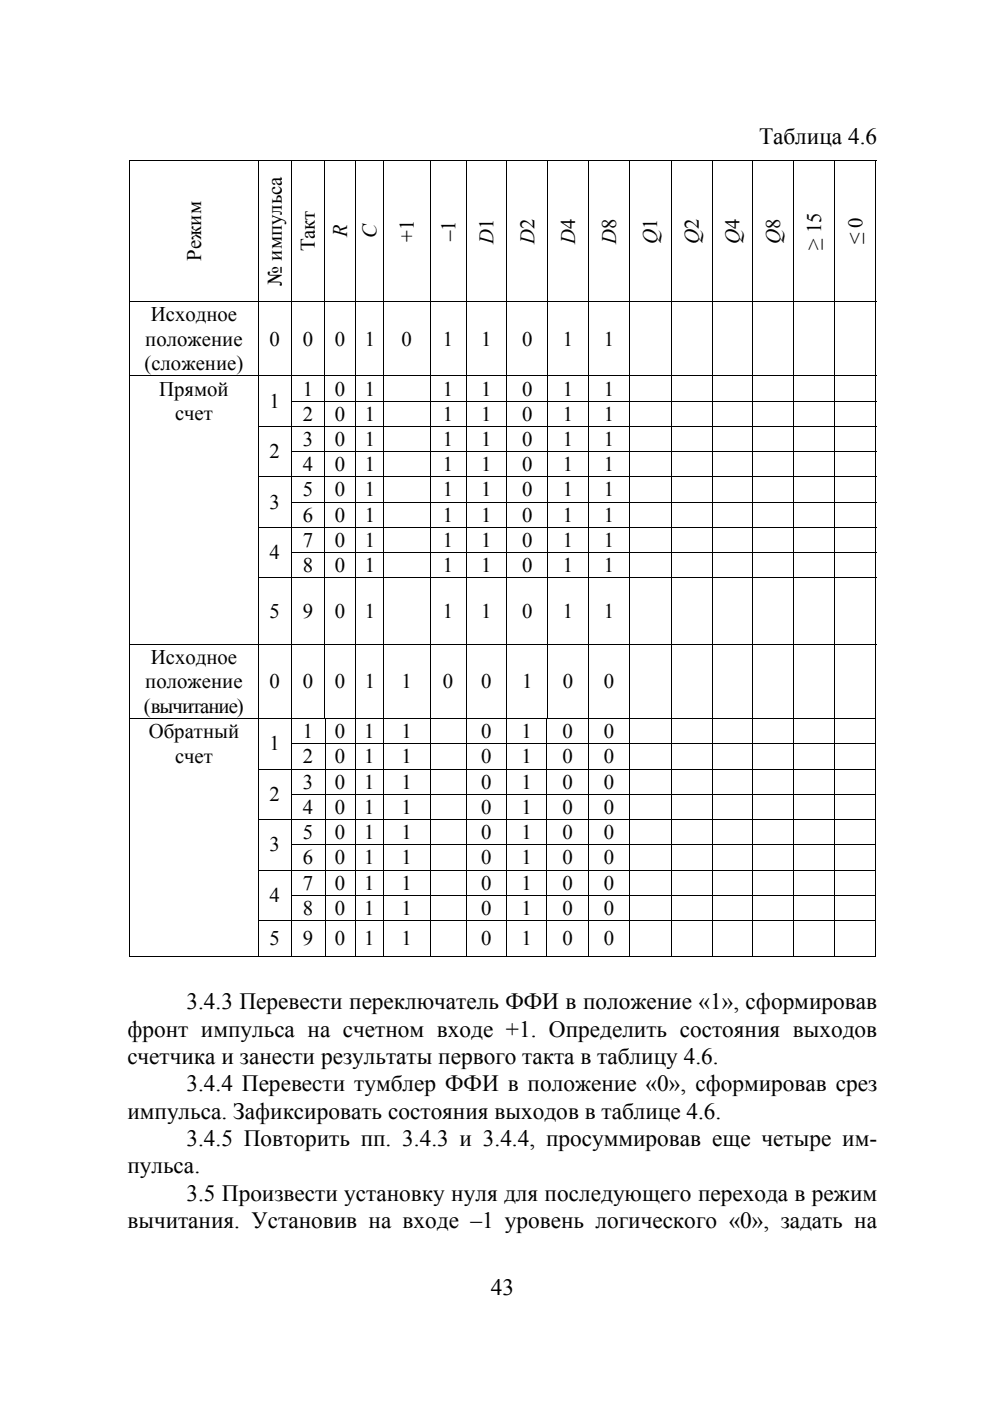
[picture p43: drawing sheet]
<svg xmlns="http://www.w3.org/2000/svg" width="210mm" height="297mm" viewBox="0 0 210 297" stroke-linecap="round" stroke-linejoin="round" font-family="sans-serif">
<defs><g id="words">
<g font-size="4.9">
<text x="160.9" y="30.5">Таблица 4.6</text>
<text x="39.5" y="214">3.4.3 Перевести переключатель ФФИ в положение «1», сформировав</text>
<text x="27" y="219.8">фронт импульса на счетном входе +1. Определить состояния выходов</text>
<text x="27" y="225.6">счетчика и занести результаты первого такта в таблицу 4.6.</text>
<text x="39.5" y="231.4">3.4.4 Перевести тумблер ФФИ в положение «0», сформировав срез</text>
<text x="27" y="237.2">импульса. Зафиксировать состояния выходов в таблице 4.6.</text>
<text x="39.5" y="243">3.4.5 Повторить пп. 3.4.3 и 3.4.4, просуммировав еще четыре им-</text>
<text x="27" y="248.8">пульса.</text>
<text x="39.5" y="254.6">3.5 Произвести установку нуля для последующего перехода в режим</text>
<text x="27" y="260.3">вычитания. Установив на входе –1 уровень логического «0», задать на</text>
<text x="104" y="274.6">43</text>
</g>
<g font-size="4.4">
<text x="66.8" y="53.3" transform="rotate(-90 66.8 53.3)">Такт</text>
<text x="73.6" y="50.3" transform="rotate(-90 73.6 50.3)">R</text>
<text x="79.8" y="50.4" transform="rotate(-90 79.8 50.4)">C</text>
<text x="87.7" y="51.3" transform="rotate(-90 87.7 51.3)">+1</text>
<text x="96.5" y="51.2" transform="rotate(-90 96.5 51.2)">–1</text>
<text x="104.6" y="51.7" transform="rotate(-90 104.6 51.7)">D1</text>
<text x="113.3" y="51.7" transform="rotate(-90 113.3 51.7)">D2</text>
<text x="122" y="51.7" transform="rotate(-90 122 51.7)">D4</text>
<text x="130.6" y="51.7" transform="rotate(-90 130.6 51.7)">D8</text>
<text x="139.4" y="51.7" transform="rotate(-90 139.4 51.7)">Q1</text>
<text x="148.1" y="51.7" transform="rotate(-90 148.1 51.7)">Q2</text>
<text x="156.8" y="51.7" transform="rotate(-90 156.8 51.7)">Q4</text>
<text x="165.4" y="51.7" transform="rotate(-90 165.4 51.7)">Q8</text>
<text x="174.1" y="52.9" transform="rotate(-90 174.1 52.9)">≥ 15</text>
<text x="182.8" y="51.8" transform="rotate(-90 182.8 51.8)">≤ 0</text>
<text x="42.6" y="55.3" transform="rotate(-90 42.6 55.3)">Режим</text>
<text x="59.8" y="60.5" transform="rotate(-90 59.8 60.5)">№ импульса</text>
<text x="32" y="68.2">Исходное</text>
<text x="30.8" y="73.3">положение</text>
<text x="57.2" y="73.3">0</text>
<text x="64.2" y="73.3">0</text>
<text x="71" y="73.3">0</text>
<text x="77.3" y="73.3">1</text>
<text x="85.1" y="73.3">0</text>
<text x="93.9" y="73.3">1</text>
<text x="102" y="73.3">1</text>
<text x="110.7" y="73.3">0</text>
<text x="119.4" y="73.3">1</text>
<text x="128" y="73.3">1</text>
<text x="30.6" y="78.5">(сложение)</text>
<text x="33.7" y="83.9">Прямой</text>
<text x="64.2" y="83.9">1</text>
<text x="71" y="83.9">0</text>
<text x="77.3" y="83.9">1</text>
<text x="93.9" y="83.9">1</text>
<text x="102" y="83.9">1</text>
<text x="110.7" y="83.9">0</text>
<text x="119.4" y="83.9">1</text>
<text x="128" y="83.9">1</text>
<text x="37.1" y="89">счет</text>
<text x="57.2" y="86.4">1</text>
<text x="64.2" y="89.2">2</text>
<text x="71" y="89.2">0</text>
<text x="77.3" y="89.2">1</text>
<text x="93.9" y="89.2">1</text>
<text x="102" y="89.2">1</text>
<text x="110.7" y="89.2">0</text>
<text x="119.4" y="89.2">1</text>
<text x="128" y="89.2">1</text>
<text x="64.2" y="94.6">3</text>
<text x="71" y="94.6">0</text>
<text x="77.3" y="94.6">1</text>
<text x="93.9" y="94.6">1</text>
<text x="102" y="94.6">1</text>
<text x="110.7" y="94.6">0</text>
<text x="119.4" y="94.6">1</text>
<text x="128" y="94.6">1</text>
<text x="57.2" y="97.2">2</text>
<text x="64.2" y="99.9">4</text>
<text x="71" y="99.9">0</text>
<text x="77.3" y="99.9">1</text>
<text x="93.9" y="99.9">1</text>
<text x="102" y="99.9">1</text>
<text x="110.7" y="99.9">0</text>
<text x="119.4" y="99.9">1</text>
<text x="128" y="99.9">1</text>
<text x="57.2" y="107.8">3</text>
<text x="64.2" y="105.3">5</text>
<text x="71" y="105.3">0</text>
<text x="77.3" y="105.3">1</text>
<text x="93.9" y="105.3">1</text>
<text x="102" y="105.3">1</text>
<text x="110.7" y="105.3">0</text>
<text x="119.4" y="105.3">1</text>
<text x="128" y="105.3">1</text>
<text x="64.2" y="110.6">6</text>
<text x="71" y="110.6">0</text>
<text x="77.3" y="110.6">1</text>
<text x="93.9" y="110.6">1</text>
<text x="102" y="110.6">1</text>
<text x="110.7" y="110.6">0</text>
<text x="119.4" y="110.6">1</text>
<text x="128" y="110.6">1</text>
<text x="57.2" y="118.6">4</text>
<text x="64.2" y="116">7</text>
<text x="71" y="116">0</text>
<text x="77.3" y="116">1</text>
<text x="93.9" y="116">1</text>
<text x="102" y="116">1</text>
<text x="110.7" y="116">0</text>
<text x="119.4" y="116">1</text>
<text x="128" y="116">1</text>
<text x="64.2" y="121.3">8</text>
<text x="71" y="121.3">0</text>
<text x="77.3" y="121.3">1</text>
<text x="93.9" y="121.3">1</text>
<text x="102" y="121.3">1</text>
<text x="110.7" y="121.3">0</text>
<text x="119.4" y="121.3">1</text>
<text x="128" y="121.3">1</text>
<text x="57.2" y="131.1">5</text>
<text x="64.2" y="131.1">9</text>
<text x="71" y="131.1">0</text>
<text x="77.3" y="131.1">1</text>
<text x="93.9" y="131.1">1</text>
<text x="102" y="131.1">1</text>
<text x="110.7" y="131.1">0</text>
<text x="119.4" y="131.1">1</text>
<text x="128" y="131.1">1</text>
<text x="32" y="140.8">Исходное</text>
<text x="30.8" y="146">положение</text>
<text x="57.2" y="145.9">0</text>
<text x="64.2" y="145.9">0</text>
<text x="71" y="145.9">0</text>
<text x="77.3" y="145.9">1</text>
<text x="85.1" y="145.9">1</text>
<text x="93.9" y="145.9">0</text>
<text x="102" y="145.9">0</text>
<text x="110.7" y="145.9">1</text>
<text x="119.4" y="145.9">0</text>
<text x="128" y="145.9">0</text>
<text x="30.5" y="151.2">(вычитание)</text>
<text x="31.5" y="156.5">Обратный</text>
<text x="37.1" y="161.7">счет</text>
<text x="57.2" y="159.1">1</text>
<text x="64.2" y="156.5">1</text>
<text x="64.2" y="161.8">2</text>
<text x="71" y="156.5">0</text>
<text x="71" y="161.8">0</text>
<text x="77.2" y="156.5">1</text>
<text x="77.2" y="161.8">1</text>
<text x="85.1" y="156.5">1</text>
<text x="85.1" y="161.8">1</text>
<text x="102" y="156.5">0</text>
<text x="102" y="161.8">0</text>
<text x="110.6" y="156.5">1</text>
<text x="110.6" y="161.8">1</text>
<text x="119.2" y="156.5">0</text>
<text x="119.2" y="161.8">0</text>
<text x="128" y="156.5">0</text>
<text x="128" y="161.8">0</text>
<text x="64.2" y="167.2">3</text>
<text x="71" y="167.2">0</text>
<text x="77.2" y="167.2">1</text>
<text x="85.1" y="167.2">1</text>
<text x="102" y="167.2">0</text>
<text x="110.6" y="167.2">1</text>
<text x="119.2" y="167.2">0</text>
<text x="128" y="167.2">0</text>
<text x="57.2" y="169.8">2</text>
<text x="64.2" y="172.6">4</text>
<text x="71" y="172.6">0</text>
<text x="77.2" y="172.6">1</text>
<text x="85.1" y="172.6">1</text>
<text x="102" y="172.6">0</text>
<text x="110.6" y="172.6">1</text>
<text x="119.2" y="172.6">0</text>
<text x="128" y="172.6">0</text>
<text x="64.2" y="177.9">5</text>
<text x="71" y="177.9">0</text>
<text x="77.2" y="177.9">1</text>
<text x="85.1" y="177.9">1</text>
<text x="102" y="177.9">0</text>
<text x="110.6" y="177.9">1</text>
<text x="119.2" y="177.9">0</text>
<text x="128" y="177.9">0</text>
<text x="57.2" y="180.5">3</text>
<text x="64.2" y="183.3">6</text>
<text x="71" y="183.3">0</text>
<text x="77.2" y="183.3">1</text>
<text x="85.1" y="183.3">1</text>
<text x="102" y="183.3">0</text>
<text x="110.6" y="183.3">1</text>
<text x="119.2" y="183.3">0</text>
<text x="128" y="183.3">0</text>
<text x="57.2" y="191.2">4</text>
<text x="64.2" y="188.6">7</text>
<text x="71" y="188.6">0</text>
<text x="77.2" y="188.6">1</text>
<text x="85.1" y="188.6">1</text>
<text x="102" y="188.6">0</text>
<text x="110.6" y="188.6">1</text>
<text x="119.2" y="188.6">0</text>
<text x="128" y="188.6">0</text>
<text x="64.2" y="194">8</text>
<text x="71" y="194">0</text>
<text x="77.2" y="194">1</text>
<text x="85.1" y="194">1</text>
<text x="102" y="194">0</text>
<text x="110.6" y="194">1</text>
<text x="119.2" y="194">0</text>
<text x="128" y="194">0</text>
<text x="57.2" y="200.4">5</text>
<text x="64.2" y="200.4">9</text>
<text x="71" y="200.4">0</text>
<text x="77.2" y="200.4">1</text>
<text x="85.1" y="200.4">1</text>
<text x="102" y="200.4">0</text>
<text x="110.6" y="200.4">1</text>
<text x="119.2" y="200.4">0</text>
<text x="128" y="200.4">0</text>
</g>
</g></defs>
<g fill="#000">
<path d="M27.4 33.9h.2v.2h-.2zM185.6 33.9h.2v.2h-.2zM27.4 85h.2v.2h-.2zM27.4 90.3h.2v.2h-.2zM27.4 95.7h.2v.1h-.2zM54.7 85h.2v.2h-.2zM54.7 95.7h.2v.1h-.2zM27.4 101h.2v.2h-.2zM27.4 106.4h.2v.2h-.2zM27.4 111.7h.2v.2h-.2zM27.4 117.1h.2v.2h-.2zM54.7 106.4h.2v.2h-.2z"/>
<path d="M54.7 117.1h.2v.2h-.2zM27.4 122.4h.2v.2h-.2zM27.4 157.6h.2v.2h-.2zM54.7 157.6h.2v.2h-.2zM185.6 152.3h.2v.1h-.2zM27.4 163h.2v.1h-.2zM27.4 168.3h.2v.2h-.2zM27.4 173.7h.2v.1h-.2zM27.4 179h.2v.2h-.2zM54.7 168.3h.2v.2h-.2zM54.7 179h.2v.2h-.2zM27.4 184.4h.2v.2h-.2z"/>
<path d="M27.4 189.7h.2v.2h-.2zM27.4 195.1h.2v.2h-.2zM54.7 189.7h.2v.2h-.2zM185.4 202.6h.2v.2h-.2z"/>
</g>
<g fill="none" stroke="#000" stroke-width=".21">
<path d="M27.4 34h158.4M27.5 34.1v29.8M54.8 34.1v29.8M61.8 34.1v29.8M68.8 34.1v29.8M75.4 34.1v29.8M81.2 34.1v29.8M91.2 34.1v29.8M98.8 34.1v29.8M107.5 34.1v29.8M116.1 34.1v29.8M124.8 34.1v29.8"/>
<path d="M133.4 34.1v29.8M142.3 34.1v29.8M151 34.1v29.8M159.6 34.1v29.8M168.3 34.1v29.8M176.9 34.1v29.8M185.7 34.1v29.8M27.4 64h158.4M27.4 79.7h158.4M27.5 64.1v15.5M27.5 79.8v5.2M54.8 64.1v15.5"/>
<path d="M54.8 79.8v5.2M61.8 64.1v15.5M61.8 79.8v5.2M68.8 64.1v15.5M68.8 79.8v5.2M75.4 64.1v15.5M75.4 79.8v5.2M81.2 64.1v15.5M81.2 79.8v5.2M91.2 64.1v15.5M91.2 79.8v5.2M98.8 64.1v15.5"/>
<path d="M98.8 79.8v5.2M107.5 64.1v15.5M107.5 79.8v5.2M116.1 64.1v15.5M116.1 79.8v5.2M124.8 64.1v15.5M124.8 79.8v5.2M133.4 64.1v15.5M133.4 79.8v5.2M142.3 64.1v15.5M142.3 79.8v5.2M151 64.1v15.5"/>
<path d="M151 79.8v5.2M159.6 64.1v15.5M159.6 79.8v5.2M168.3 64.1v15.5M168.3 79.8v5.2M176.9 64.1v15.5M176.9 79.8v5.2M185.7 64.1v15.5M185.7 79.8v5.2M27.5 85.2v5.1M27.5 90.5v5.2M27.5 95.8v5.2"/>
<path d="M54.7 90.4h131.1M54.8 85.2v5.1M54.8 90.5v5.2M54.8 95.8v5.2M61.7 85.1h124.1M61.7 95.8h124.1M61.8 85.2v5.1M61.8 90.5v5.2M61.8 95.8v5.2M68.8 85.2v5.1M68.8 90.5v5.2M68.8 95.8v5.2"/>
<path d="M75.4 85.2v5.1M75.4 90.5v5.2M75.4 95.8v5.2M81.2 85.2v5.1M81.2 90.5v5.2M81.2 95.8v5.2M91.2 85.2v5.1M91.2 90.5v5.2M91.2 95.8v5.2M98.8 85.2v5.1M98.8 90.5v5.2M98.8 95.8v5.2"/>
<path d="M107.5 85.2v5.1M107.5 90.5v5.2M107.5 95.8v5.2M116.1 85.2v5.1M116.1 90.5v5.2M116.1 95.8v5.2M124.8 85.2v5.1M124.8 90.5v5.2M124.8 95.8v5.2M133.4 85.2v5.1M133.4 90.5v5.2M133.4 95.8v5.2"/>
<path d="M142.3 85.2v5.1M142.3 90.5v5.2M142.3 95.8v5.2M151 85.2v5.1M151 90.5v5.2M151 95.8v5.2M159.6 85.2v5.1M159.6 90.5v5.2M159.6 95.8v5.2M168.3 85.2v5.1M168.3 90.5v5.2M168.3 95.8v5.2"/>
<path d="M176.9 85.2v5.1M176.9 90.5v5.2M176.9 95.8v5.2M185.7 85.2v5.1M185.7 90.5v5.2M185.7 95.8v5.2M27.5 101.2v5.2M27.5 106.6v5.1M27.5 111.9v5.2M27.5 117.3v5.1M54.7 101.1h131.1M54.7 111.8h131.1"/>
<path d="M54.8 101.2v5.2M54.8 106.6v5.1M54.8 111.9v5.2M54.8 117.3v5.1M61.7 106.5h124.1M61.7 117.2h124.1M61.8 101.2v5.2M61.8 106.6v5.1M61.8 111.9v5.2M61.8 117.3v5.1M68.8 101.2v5.2M68.8 106.6v5.1"/>
<path d="M68.8 111.9v5.2M68.8 117.3v5.1M75.4 101.2v5.2M75.4 106.6v5.1M75.4 111.9v5.2M75.4 117.3v5.1M81.2 101.2v5.2M81.2 106.6v5.1M81.2 111.9v5.2M81.2 117.3v5.1M91.2 101.2v5.2M91.2 106.6v5.1"/>
<path d="M91.2 111.9v5.2M91.2 117.3v5.1M98.8 101.2v5.2M98.8 106.6v5.1M98.8 111.9v5.2M98.8 117.3v5.1M107.5 101.2v5.2M107.5 106.6v5.1M107.5 111.9v5.2M107.5 117.3v5.1M116.1 101.2v5.2M116.1 106.6v5.1"/>
<path d="M116.1 111.9v5.2M116.1 117.3v5.1M124.8 101.2v5.2M124.8 106.6v5.1M124.8 111.9v5.2M124.8 117.3v5.1M133.4 101.2v5.2M133.4 106.6v5.1M133.4 111.9v5.2M133.4 117.3v5.1M142.3 101.2v5.2M142.3 106.6v5.1"/>
<path d="M142.3 111.9v5.2M142.3 117.3v5.1M151 101.2v5.2M151 106.6v5.1M151 111.9v5.2M151 117.3v5.1M159.6 101.2v5.2M159.6 106.6v5.1M159.6 111.9v5.2M159.6 117.3v5.1M168.3 101.2v5.2M168.3 106.6v5.1"/>
<path d="M168.3 111.9v5.2M168.3 117.3v5.1M176.9 101.2v5.2M176.9 106.6v5.1M176.9 111.9v5.2M176.9 117.3v5.1M185.7 101.2v5.2M185.7 106.6v5.1M185.7 111.9v5.2M185.7 117.3v5.1M27.4 136.6h158.4M27.5 122.6v13.9"/>
<path d="M27.5 136.7v15.6M54.7 122.5h131.1M54.8 122.6v13.9M54.8 136.7v15.6M61.8 122.6v13.9M61.8 136.7v15.6M68.8 122.6v13.9M68.8 136.7v15.6M75.4 122.6v13.9M75.4 136.7v15.6M81.2 122.6v13.9M81.2 136.7v15.6"/>
<path d="M91.2 122.6v13.9M91.2 136.7v15.6M98.8 122.6v13.9M98.8 136.7v15.6M107.5 122.6v13.9M107.5 136.7v15.6M116.1 122.6v13.9M116.1 136.7v15.6M124.8 122.6v13.9M124.8 136.7v15.6M133.4 122.6v13.9M133.4 136.7v15.6"/>
<path d="M142.3 122.6v13.9M142.3 136.7v15.6M151 122.6v13.9M151 136.7v15.6M159.6 122.6v13.9M159.6 136.7v15.6M168.3 122.6v13.9M168.3 136.7v15.6M176.9 122.6v13.9M176.9 136.7v15.6M185.7 122.6v13.9M185.7 136.7v15.6"/>
<path d="M27.4 152.3h158.4M27.5 152.4v5.2M27.5 157.8v5.2M54.8 152.4v5.2M54.8 157.8v5.2M61.7 157.7h123.9M61.8 152.4v5.2M61.8 157.8v5.2M68.9 152.4v5.2M68.9 157.8v5.2M75.3 152.4v5.2M75.3 157.8v5.2"/>
<path d="M81.2 152.4v5.2M81.2 157.8v5.2M91.2 152.4v5.2M91.2 157.8v5.2M98.8 152.4v5.2M98.8 157.8v5.2M107.5 152.4v5.2M107.5 157.8v5.2M115.9 152.4v5.2M115.9 157.8v5.2M124.8 152.4v5.2M124.8 157.8v5.2"/>
<path d="M133.4 152.4v5.2M133.4 157.8v5.2M142.3 152.4v5.2M142.3 157.8v5.2M151 152.4v5.2M151 157.8v5.2M159.6 152.4v5.2M159.6 157.8v5.2M168.3 152.4v5.2M168.3 157.8v5.2M176.9 152.4v5.2M176.9 157.8v5.2"/>
<path d="M185.5 152.4v5.2M185.5 157.8v5.2M27.5 163.1v5.2M27.5 168.5v5.2M27.5 173.8v5.2M27.5 179.2v5.2M54.7 163h130.9M54.7 173.8h130.9M54.8 163.1v5.2M54.8 168.5v5.2M54.8 173.8v5.2M54.8 179.2v5.2"/>
<path d="M61.7 168.4h123.9M61.7 179.1h123.9M61.8 163.1v5.2M61.8 168.5v5.2M61.8 173.8v5.2M61.8 179.2v5.2M68.9 163.1v5.2M68.9 168.5v5.2M68.9 173.8v5.2M68.9 179.2v5.2M75.3 163.1v5.2M75.3 168.5v5.2"/>
<path d="M75.3 173.8v5.2M75.3 179.2v5.2M81.2 163.1v5.2M81.2 168.5v5.2M81.2 173.8v5.2M81.2 179.2v5.2M91.2 163.1v5.2M91.2 168.5v5.2M91.2 173.8v5.2M91.2 179.2v5.2M98.8 163.1v5.2M98.8 168.5v5.2"/>
<path d="M98.8 173.8v5.2M98.8 179.2v5.2M107.5 163.1v5.2M107.5 168.5v5.2M107.5 173.8v5.2M107.5 179.2v5.2M115.9 163.1v5.2M115.9 168.5v5.2M115.9 173.8v5.2M115.9 179.2v5.2M124.8 163.1v5.2M124.8 168.5v5.2"/>
<path d="M124.8 173.8v5.2M124.8 179.2v5.2M133.4 163.1v5.2M133.4 168.5v5.2M133.4 173.8v5.2M133.4 179.2v5.2M142.3 163.1v5.2M142.3 168.5v5.2M142.3 173.8v5.2M142.3 179.2v5.2M151 163.1v5.2M151 168.5v5.2"/>
<path d="M151 173.8v5.2M151 179.2v5.2M159.6 163.1v5.2M159.6 168.5v5.2M159.6 173.8v5.2M159.6 179.2v5.2M168.3 163.1v5.2M168.3 168.5v5.2M168.3 173.8v5.2M168.3 179.2v5.2M176.9 163.1v5.2M176.9 168.5v5.2"/>
<path d="M176.9 173.8v5.2M176.9 179.2v5.2M185.5 163.1v5.2M185.5 168.5v5.2M185.5 173.8v5.2M185.5 179.2v5.2M27.5 184.6v5.1M27.5 189.9v5.2M27.5 195.3v7.5M54.7 184.5h130.9M54.7 195.2h130.9M54.8 184.6v5.1"/>
<path d="M54.8 189.9v5.2M54.8 195.3v7.5M61.7 189.8h123.9M61.8 184.6v5.1M61.8 189.9v5.2M61.8 195.3v7.5M68.9 184.6v5.1M68.9 189.9v5.2M68.9 195.3v7.5M75.3 184.6v5.1M75.3 189.9v5.2M75.3 195.3v7.5"/>
<path d="M81.2 184.6v5.1M81.2 189.9v5.2M81.2 195.3v7.5M91.2 184.6v5.1M91.2 189.9v5.2M91.2 195.3v7.5M98.8 184.6v5.1M98.8 189.9v5.2M98.8 195.3v7.5M107.5 184.6v5.1M107.5 189.9v5.2M107.5 195.3v7.5"/>
<path d="M115.9 184.6v5.1M115.9 189.9v5.2M115.9 195.3v7.5M124.8 184.6v5.1M124.8 189.9v5.2M124.8 195.3v7.5M133.4 184.6v5.1M133.4 189.9v5.2M133.4 195.3v7.5M142.3 184.6v5.1M142.3 189.9v5.2M142.3 195.3v7.5"/>
<path d="M151 184.6v5.1M151 189.9v5.2M151 195.3v7.5M159.6 184.6v5.1M159.6 189.9v5.2M159.6 195.3v7.5M168.3 184.6v5.1M168.3 189.9v5.2M168.3 195.3v7.5M176.9 184.6v5.1M176.9 189.9v5.2M176.9 195.3v7.5"/>
<path d="M185.5 184.6v5.1M185.5 189.9v5.2M185.5 195.3v7.5M27.4 202.7h27.3M54.9 202.7h6.8M61.8 202.7h7M69 202.7h6.2M75.4 202.7h5.8M81.3 202.7h9.8M91.3 202.7h7.4M98.9 202.7h8.5M107.6 202.7h8.2"/>
<path d="M116 202.7h8.7M124.9 202.7h8.4M133.5 202.7h8.7M142.4 202.7h8.5M151 202.7h8.5M159.7 202.7h8.5M168.3 202.7h8.5M177 202.7h8.4"/>
</g>
<use href="#words"/>
</svg>
